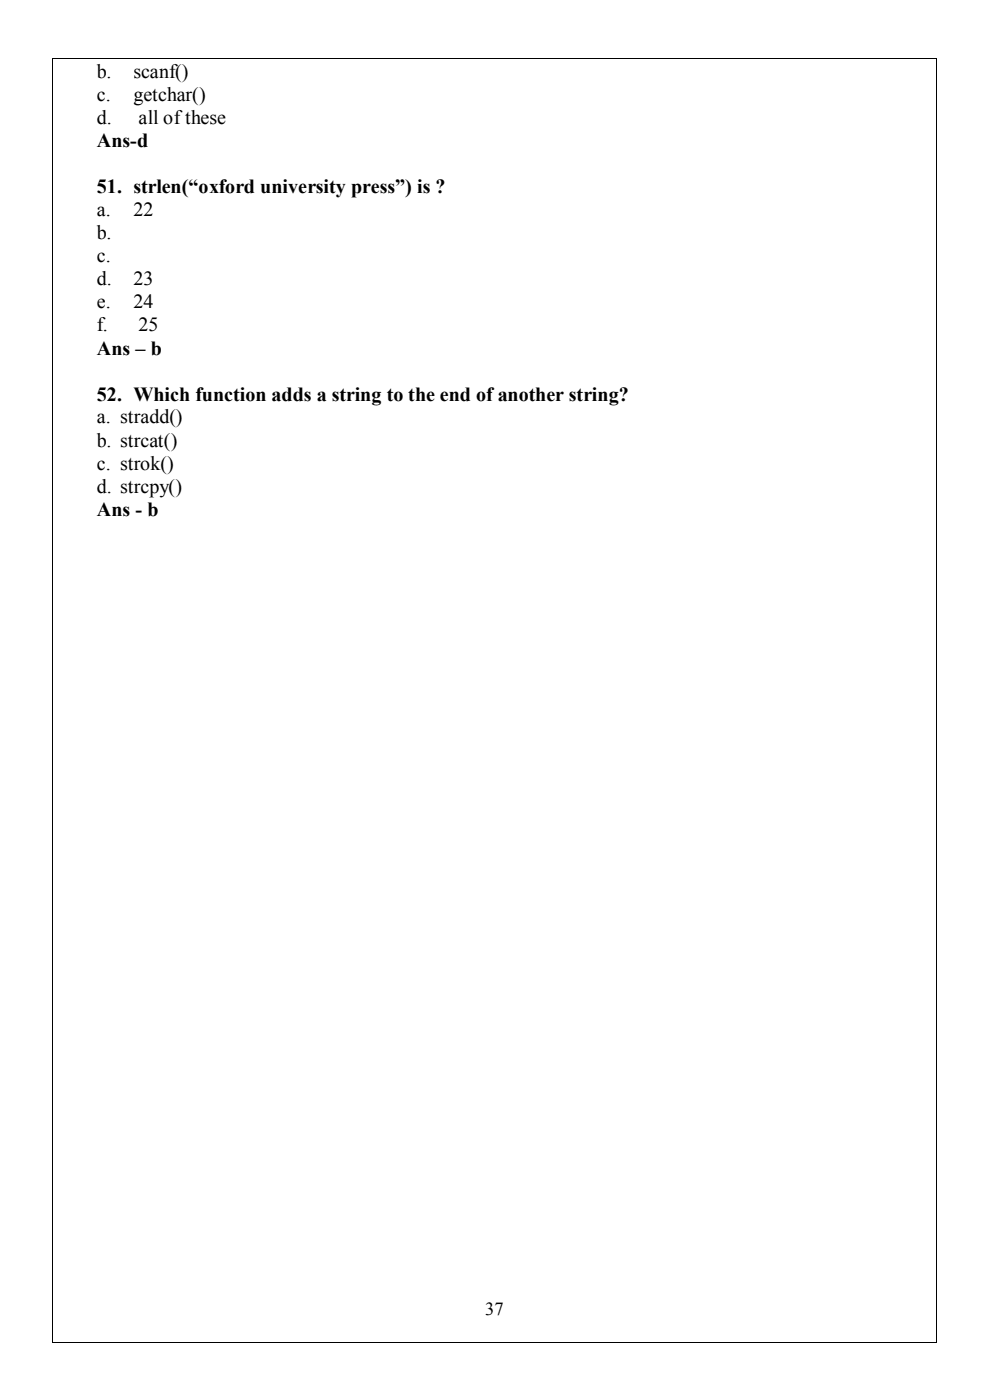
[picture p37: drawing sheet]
<svg xmlns="http://www.w3.org/2000/svg" width="209mm" height="296mm" viewBox="0 0 209 296" stroke-linecap="round" stroke-linejoin="round" font-family="sans-serif">
<defs><g id="words">
<g font-size="4.2">
<text x="20.5" y="16.5">b.</text>
<text x="28.2" y="16.5">scanf()</text>
<text x="20.5" y="21.3">c.</text>
<text x="28.2" y="21.3">getchar()</text>
<text x="20.5" y="26.3">d.</text>
<text x="29.3" y="26.3">all of these</text>
<text x="20.5" y="31.2">Ans-d</text>
<text x="20.5" y="40.9">51. strlen(“oxford university press”) is ?</text>
<text x="20.5" y="45.7">a.</text>
<text x="28.2" y="45.7">22</text>
<text x="20.5" y="50.6">b.</text>
<text x="20.5" y="55.5">c.</text>
<text x="20.5" y="60.3">d.</text>
<text x="20.5" y="65.2">e.</text>
<text x="28.2" y="60.3">23</text>
<text x="28.2" y="65.2">24</text>
<text x="20.5" y="70">f.</text>
<text x="29.3" y="70">25</text>
<text x="20.5" y="75">Ans – b</text>
<text x="20.5" y="84.8">52. Which function adds a string to the end of another string?</text>
<text x="20.5" y="89.5">a. stradd()</text>
<text x="20.5" y="94.4">b. strcat()</text>
<text x="20.5" y="99.3">c. strok()</text>
<text x="20.5" y="104.2">d. strcpy()</text>
<text x="20.5" y="109.1">Ans - b</text>
</g>
<text font-size="3.9" x="102.6" y="278">37</text>
</g></defs>
<g fill="#000">
<path d="M11.1 12.2h.2v.2h-.2z" fill-rule="evenodd"/>
<path d="M11.1 12.2h.2v.2h-.2z" fill-rule="evenodd"/>
<path d="M197.8 12.2h.2v.2h-.2z" fill-rule="evenodd"/>
<path d="M197.8 12.2h.2v.2h-.2z" fill-rule="evenodd"/>
<path d="M11.1 283.8h.2v.2h-.2z" fill-rule="evenodd"/>
<path d="M11.1 283.8h.2v.2h-.2z" fill-rule="evenodd"/>
<path d="M197.8 283.8h.2v.2h-.2z" fill-rule="evenodd"/>
<path d="M197.8 283.8h.2v.2h-.2z" fill-rule="evenodd"/>
</g>
<path d="M11.2 12.4v271.4M11.3 12.3h186.5M197.9 12.4v271.4M11.3 283.9h186.5" fill="none" stroke="#000" stroke-width=".21"/>
<use href="#words"/>
</svg>
